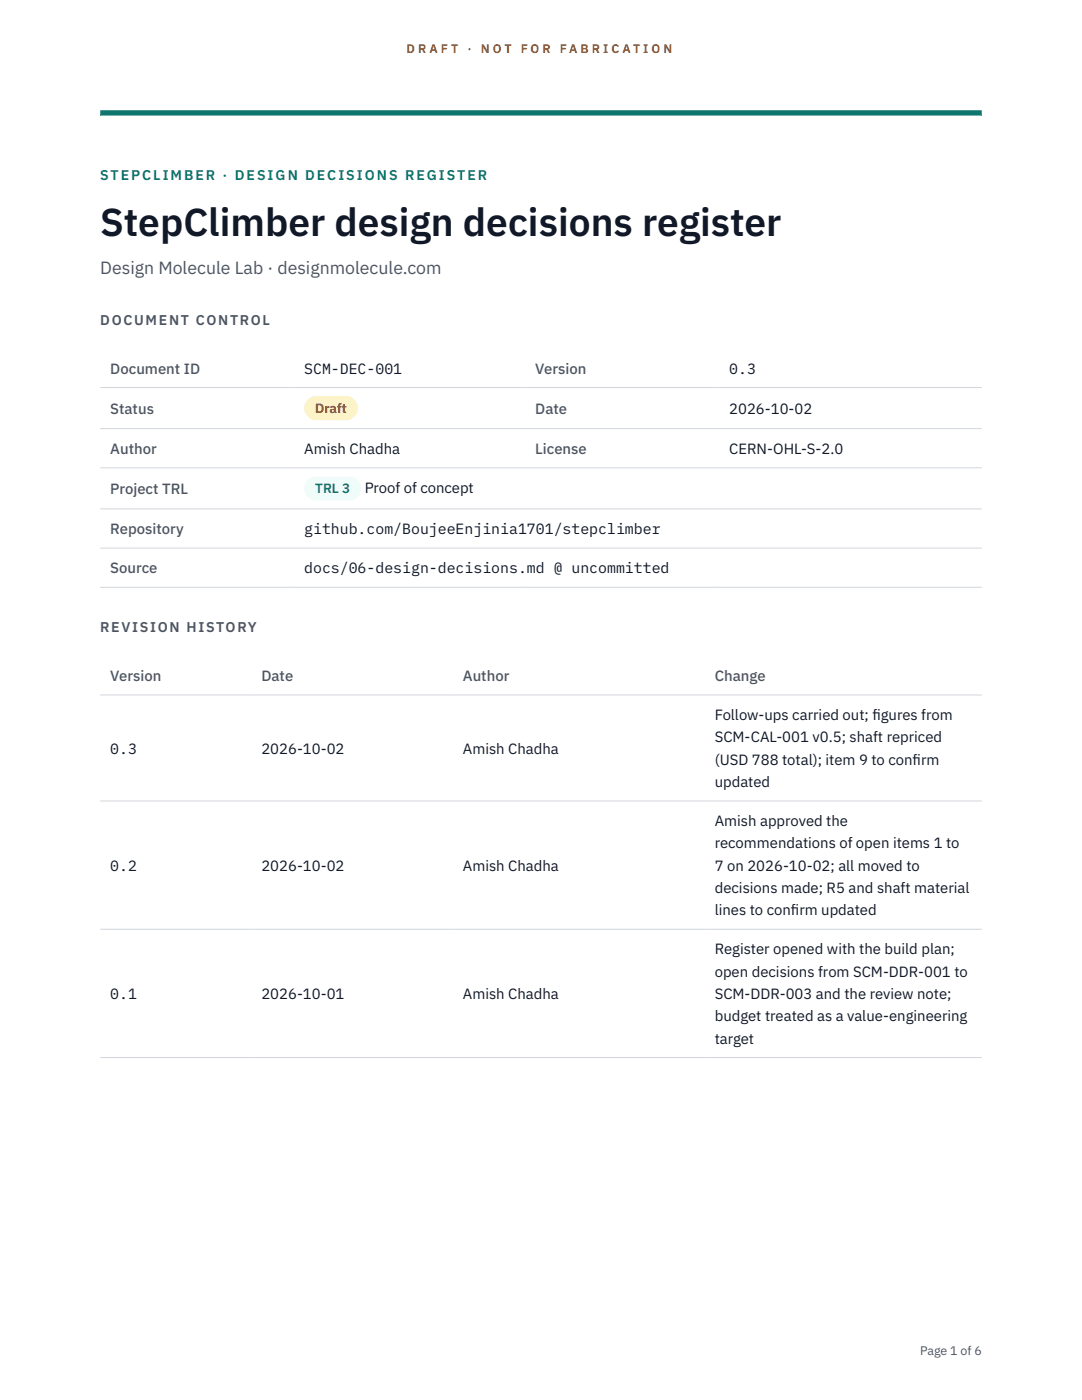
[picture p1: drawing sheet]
<svg xmlns="http://www.w3.org/2000/svg" width="216mm" height="279mm" viewBox="0 0 216 279" stroke-linecap="round" stroke-linejoin="round" font-family="sans-serif">
<defs><g id="words">
<text font-size="7.8" fill="#111827" x="20" y="47.1">StepClimber design decisions register</text>
<text font-size="3.5" fill="#4b5563" x="20" y="54.6">Design Molecule Lab · designmolecule.com</text>
<g font-size="3" fill="#4b5563">
<text x="22" y="74.5">Document ID</text>
<text x="106.8" y="74.5">Version</text>
<text x="22" y="82.6">Status</text>
<text x="106.8" y="82.6">Date</text>
<text x="22" y="90.6">Author</text>
<text x="106.8" y="90.6">License</text>
<text x="22" y="98.6">Project TRL</text>
<text x="22" y="106.6">Repository</text>
<text x="22" y="114.4">Source</text>
<text x="22" y="135.9">Version</text>
<text x="52.2" y="135.9">Date</text>
<text x="92.4" y="135.9">Author</text>
<text x="142.6" y="135.9">Change</text>
</g>
<g font-size="3" fill="#111827">
<text x="60.7" y="74.5">SCM-DEC-001</text>
<text x="145.5" y="74.5">0.3</text>
<text x="145.5" y="82.6">2026-10-02</text>
<text x="60.7" y="90.6">Amish Chadha</text>
<text x="145.5" y="90.6">CERN-OHL-S-2.0</text>
<text x="72.8" y="98.5">Proof of concept</text>
<text x="60.7" y="106.6">github.com/BoujeeEnjinia1701/stepclimber</text>
<text x="60.7" y="114.4">docs/06-design-decisions.md @ uncommitted</text>
<text x="142.6" y="143.7">Follow-ups carried out; f</text>
<text x="174.1" y="143.7">igures from</text>
<text x="142.6" y="148.2">SCM-CAL-001 v0.5; shaft repriced</text>
<text x="22" y="150.4">0.3</text>
<text x="52.2" y="150.4">2026-10-02</text>
<text x="92.4" y="150.4">Amish Chadha</text>
<text x="142.6" y="152.6">(USD 788 total); item 9 to conf</text>
<text x="182.1" y="152.6">irm</text>
<text x="142.6" y="157.1">updated</text>
<text x="142.6" y="164.9">Amish approved the</text>
<text x="22" y="173.8">0.2</text>
<text x="52.2" y="173.8">2026-10-02</text>
<text x="92.4" y="173.8">Amish Chadha</text>
<text x="142.6" y="169.3">recommendations of open items 1 to</text>
<text x="142.6" y="173.8">7 on 2026-10-02; all moved to</text>
<text x="142.6" y="178.2">decisions made; R5 and shaft material</text>
<text x="142.6" y="182.7">lines to conf</text>
<text x="157.8" y="182.7">irm updated</text>
<text x="142.6" y="190.5">Register opened with the build plan;</text>
<text x="142.6" y="194.9">open decisions from SCM-DDR-001 to</text>
<text x="22" y="199.4">0.1</text>
<text x="52.2" y="199.4">2026-10-01</text>
<text x="92.4" y="199.4">Amish Chadha</text>
<text x="142.6" y="199.4">SCM-DDR-003 and the review note;</text>
<text x="142.6" y="203.8">budget treated as a value-engineering</text>
<text x="142.6" y="208.3">target</text>
</g>
<text font-size="2.8" fill="#0f766e" x="20" y="36">STEPCLIMBER · DESIGN DECISIONS REGISTER</text>
<g font-size="2.8" fill="#4b5563">
<text x="20" y="64.8">DOCUMENT CONTROL</text>
<text x="20" y="126.2">REVISION HISTORY</text>
</g>
<text font-size="2.7" fill="#92400e" x="62.9" y="82.5">Draft</text>
<text font-size="2.7" fill="#0f766e" x="62.9" y="98.5">TRL 3</text>
<g font-size="2.5" fill="#b45309">
<text x="81.1" y="10.5">D R A F T</text>
<text x="93.3" y="10.5">·</text>
<text x="95.9" y="10.5">N O T</text>
<text x="103.9" y="10.5">F O R</text>
<text x="111.7" y="10.5">F A B R I C A T I O N</text>
</g>
<text font-size="2.5" fill="#4b5563" x="183.6" y="270.3">Page 1 of 6</text>
</g></defs>
<path d="M20 23.1h175.9zM20 22h175.9v1.1h-175.9z" fill-rule="evenodd" fill="#0f766e"/>
<path d="M20 77.3h175.9M20 85.5h175.9M20 93.4h175.9M20 101.6h175.9M20 109.4h175.9M20 117.2h175.9M20 138.7h175.9M20 159.9h175.9M20 185.5h175.9M20 211.1h175.9" fill="none" stroke="#d1d5db" stroke-width=".2"/>
<path d="M60.7 79h10.7v4.9h-10.7z" fill="#fef3c7"/>
<path d="M60.7 95.1h11.4v4.8h-11.4z" fill="#f0fdfa"/>
<use href="#words"/>
</svg>
